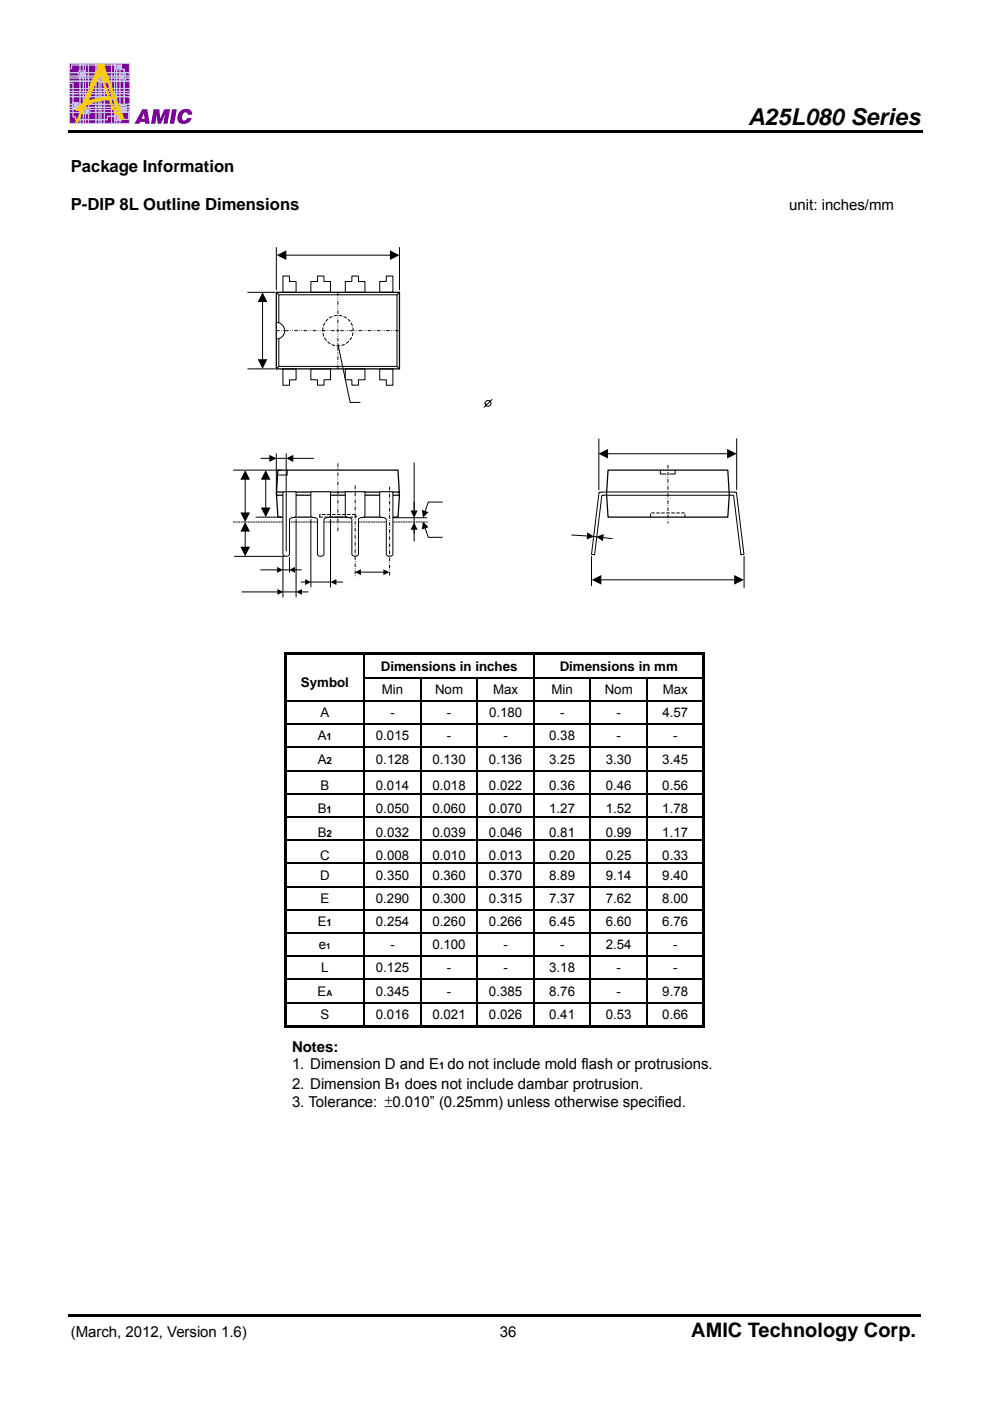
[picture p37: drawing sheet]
<svg xmlns="http://www.w3.org/2000/svg" width="210mm" height="297mm" viewBox="0 0 210 297" stroke-linecap="round" stroke-linejoin="round" font-family="sans-serif">
<defs><g id="words">
<text font-size="4.9" x="158.7" y="26.5">A25L080 Series</text>
<text font-size="4.2" x="146.6" y="283.4">AMIC Technology Corp.</text>
<g font-size="3.5">
<text x="15" y="36.4">Package Information</text>
<text x="15" y="44.6">P-DIP 8L Outline Dimensions</text>
</g>
<g font-size="3.2">
<text x="167.4" y="44.6">unit: inches/mm</text>
<text x="61.9" y="222.9">Notes:</text>
<text x="61.9" y="226.6">1. Dimension D and E do not include mold flash or protrusions.</text>
<text x="61.9" y="231">2. Dimension B does not include dambar protrusion.</text>
<text x="61.9" y="234.7">3. Tolerance: ±0.010” (0.25mm) unless otherwise specified.</text>
<text x="15" y="283.4">(March, 2012, Version 1.6)</text>
<text x="106" y="283.4">36</text>
</g>
<g font-size="2.8">
<text x="80.8" y="142.2">Dimensions in inches</text>
<text x="118.7" y="142.2">Dimensions in mm</text>
<text x="63.8" y="145.7">Symbol</text>
<text x="81" y="147.1">Min</text>
<text x="92.3" y="147.1">Nom</text>
<text x="104.6" y="147.1">Max</text>
<text x="117" y="147.1">Min</text>
<text x="128.3" y="147.1">Nom</text>
<text x="140.6" y="147.1">Max</text>
<text x="68" y="152.1">A</text>
<text x="82.8" y="152.1">-</text>
<text x="94.8" y="152.1">-</text>
<text x="103.7" y="152.1">0.180</text>
<text x="118.8" y="152.1">-</text>
<text x="130.8" y="152.1">-</text>
<text x="140.5" y="152.1">4.57</text>
<text x="67.4" y="157">A</text>
<text x="67.4" y="161.9">A</text>
<text x="79.7" y="157">0.015</text>
<text x="79.7" y="161.9">0.128</text>
<text x="91.7" y="161.9">0.130</text>
<text x="94.8" y="157">-</text>
<text x="103.7" y="161.9">0.136</text>
<text x="106.8" y="157">-</text>
<text x="116.5" y="161.9">3.25</text>
<text x="116.5" y="157">0.38</text>
<text x="128.5" y="161.9">3.30</text>
<text x="130.8" y="157">-</text>
<text x="140.5" y="161.9">3.45</text>
<text x="142.8" y="157">-</text>
<text x="68" y="167.5">B</text>
<text x="79.7" y="167.5">0.014</text>
<text x="91.7" y="167.5">0.018</text>
<text x="103.7" y="167.5">0.022</text>
<text x="116.5" y="167.5">0.36</text>
<text x="128.5" y="167.5">0.46</text>
<text x="140.5" y="167.5">0.56</text>
<text x="67.4" y="172.4">B</text>
<text x="79.7" y="172.4">0.050</text>
<text x="91.7" y="172.4">0.060</text>
<text x="103.7" y="172.4">0.070</text>
<text x="116.5" y="172.4">1.27</text>
<text x="128.5" y="172.4">1.52</text>
<text x="140.5" y="172.4">1.78</text>
<text x="67.4" y="177.4">B</text>
<text x="79.7" y="177.4">0.032</text>
<text x="91.7" y="177.4">0.039</text>
<text x="103.7" y="177.4">0.046</text>
<text x="116.5" y="177.4">0.81</text>
<text x="128.5" y="177.4">0.99</text>
<text x="140.5" y="177.4">1.17</text>
<text x="67.9" y="182.3">C</text>
<text x="79.7" y="182.3">0.008</text>
<text x="91.7" y="182.3">0.010</text>
<text x="103.7" y="182.3">0.013</text>
<text x="116.5" y="182.3">0.20</text>
<text x="128.5" y="182.3">0.25</text>
<text x="140.5" y="182.3">0.33</text>
<text x="67.9" y="186.5">D</text>
<text x="68" y="191.4">E</text>
<text x="79.7" y="191.4">0.290</text>
<text x="79.7" y="186.5">0.350</text>
<text x="91.7" y="191.4">0.300</text>
<text x="91.7" y="186.5">0.360</text>
<text x="103.7" y="191.4">0.315</text>
<text x="103.7" y="186.5">0.370</text>
<text x="116.5" y="186.5">8.89</text>
<text x="116.5" y="191.4">7.37</text>
<text x="128.5" y="186.5">9.14</text>
<text x="128.5" y="191.4">7.62</text>
<text x="140.5" y="186.5">9.40</text>
<text x="140.5" y="191.4">8.00</text>
<text x="67.4" y="196.3">E</text>
<text x="79.7" y="196.3">0.254</text>
<text x="91.7" y="196.3">0.260</text>
<text x="103.7" y="196.3">0.266</text>
<text x="116.5" y="196.3">6.45</text>
<text x="128.5" y="196.3">6.60</text>
<text x="140.5" y="196.3">6.76</text>
<text x="67.6" y="201.3">e</text>
<text x="82.8" y="201.3">-</text>
<text x="91.7" y="201.3">0.100</text>
<text x="106.8" y="201.3">-</text>
<text x="118.8" y="201.3">-</text>
<text x="128.5" y="201.3">2.54</text>
<text x="142.8" y="201.3">-</text>
<text x="68.1" y="206.2">L</text>
<text x="79.7" y="206.2">0.125</text>
<text x="94.8" y="206.2">-</text>
<text x="106.8" y="206.2">-</text>
<text x="116.5" y="206.2">3.18</text>
<text x="130.8" y="206.2">-</text>
<text x="142.8" y="206.2">-</text>
<text x="67.4" y="211.1">E</text>
<text x="79.7" y="211.1">0.345</text>
<text x="94.8" y="211.1">-</text>
<text x="103.7" y="211.1">0.385</text>
<text x="116.5" y="211.1">8.76</text>
<text x="130.8" y="211.1">-</text>
<text x="140.5" y="211.1">9.78</text>
<text x="68" y="216">S</text>
<text x="79.7" y="216">0.016</text>
<text x="91.7" y="216">0.021</text>
<text x="103.7" y="216">0.026</text>
<text x="116.5" y="216">0.41</text>
<text x="128.5" y="216">0.53</text>
<text x="140.5" y="216">0.66</text>
</g>
<g font-size="2.1">
<text x="69.3" y="157">1</text>
<text x="69.3" y="161.9">2</text>
<text x="69.3" y="172.4">1</text>
<text x="69.3" y="177.4">2</text>
<text x="69.3" y="196.3">1</text>
<text x="93.1" y="226.6">1</text>
<text x="83.8" y="231">1</text>
</g>
<g font-size="1.8">
<text x="69.2" y="201.3">1</text>
<text x="69.3" y="211.1">A</text>
</g>
</g></defs>
<path d="M14.5 27.5h181.2v.5h-181.2zM14.5 278.6h180.8v.5h-180.8z" fill="#000"/>
<path d="M14.7 14.5v3.1z" fill-rule="evenodd" fill="#7e009a"/>
<path d="M14.7 14.5v3.1z" fill="none" stroke="#ccf" stroke-width=".21"/>
<path d="M25.4 13.4h2v2.1h-1.1v-.8h-.9z" fill-rule="evenodd" fill="#7e009a"/>
<path d="M25.4 13.4h2v2.1h-1.1v-.8h-.9z" fill="none" stroke="#ccf" stroke-width=".21"/>
<path d="M25.4 13.8v.9h.9v.8h-.9z" fill-rule="evenodd" fill="#7e009a"/>
<path d="M25.4 13.8v.9h.9v.8h-.9z" fill="none" stroke="#ccf" stroke-width=".21"/>
<path d="M21 16.1h.5v.5h-.5z" fill="#7e009a"/>
<path d="M21 16.1h.5v.5h-.5z" fill="none" stroke="#ccf" stroke-width=".21"/>
<path d="M22.1 16.1h1.6v.5h-1.6z" fill="#7e009a"/>
<path d="M22.1 16.1h1.6v.5h-1.6z" fill="none" stroke="#ccf" stroke-width=".21"/>
<path d="M24.3 13.4h.5v.4h-.5z" fill="#7e009a"/>
<path d="M24.3 13.4h.5v.4h-.5z" fill="none" stroke="#ccf" stroke-width=".21"/>
<path d="M24.3 13.8h.5v1.7h-.5z" fill="#7e009a"/>
<path d="M24.3 13.8h.5v1.7h-.5z" fill="none" stroke="#ccf" stroke-width=".21"/>
<path d="M21 20.5h.5v1.6h-.5z" fill="#7e009a"/>
<path d="M21 20.5h.5v1.6h-.5z" fill="none" stroke="#ccf" stroke-width=".21"/>
<path d="M17.7 16.1h.4v.5h-.4z" fill="#7e009a"/>
<path d="M17.7 16.1h.4v.5h-.4z" fill="none" stroke="#ccf" stroke-width=".21"/>
<path d="M18.8 16.1h1.6v.5h-1.6z" fill="#7e009a"/>
<path d="M18.8 16.1h1.6v.5h-1.6z" fill="none" stroke="#ccf" stroke-width=".21"/>
<path d="M18.8 20.5h1.6v1.6h-1.6z" fill="#7e009a"/>
<path d="M18.8 20.5h1.6v1.6h-1.6z" fill="none" stroke="#ccf" stroke-width=".21"/>
<path d="M17.7 13.4h.4v.4h-.4z" fill="#7e009a"/>
<path d="M17.7 13.4h.4v.4h-.4z" fill="none" stroke="#ccf" stroke-width=".21"/>
<path d="M17.7 13.8h.4v1.7h-.4z" fill="#7e009a"/>
<path d="M17.7 13.8h.4v1.7h-.4z" fill="none" stroke="#ccf" stroke-width=".21"/>
<path d="M21 19.4h.5v.5h-.5z" fill="#7e009a"/>
<path d="M21 19.4h.5v.5h-.5z" fill="none" stroke="#ccf" stroke-width=".21"/>
<path d="M14.7 13.4h2.3v.4h-1.8v.7h-.5z" fill-rule="evenodd" fill="#7e009a"/>
<path d="M14.7 13.4h2.3v.4h-1.8v.7h-.5z" fill="none" stroke="#ccf" stroke-width=".21"/>
<path d="M15.2 13.8h1.8v1.7h-2.3v-1h.5z" fill-rule="evenodd" fill="#7e009a"/>
<path d="M15.2 13.8h1.8v1.7h-2.3v-1h.5z" fill="none" stroke="#ccf" stroke-width=".21"/>
<path d="M22.1 19.4h1.6v.5h-1.6z" fill="#7e009a"/>
<path d="M22.1 19.4h1.6v.5h-1.6z" fill="none" stroke="#ccf" stroke-width=".21"/>
<path d="M18.8 13.4h1.6v.4h-1.6z" fill="#7e009a"/>
<path d="M18.8 13.4h1.6v.4h-1.6z" fill="none" stroke="#ccf" stroke-width=".21"/>
<path d="M18.8 13.8h1.6v1.7h-1.6z" fill="#7e009a"/>
<path d="M18.8 13.8h1.6v1.7h-1.6z" fill="none" stroke="#ccf" stroke-width=".21"/>
<path d="M22.1 13.4h1.6v.4h-1.6z" fill="#7e009a"/>
<path d="M22.1 13.4h1.6v.4h-1.6z" fill="none" stroke="#ccf" stroke-width=".21"/>
<path d="M22.1 13.8h1.6v1.7h-1.6z" fill="#7e009a"/>
<path d="M22.1 13.8h1.6v1.7h-1.6z" fill="none" stroke="#ccf" stroke-width=".21"/>
<path d="M22.1 20.5h1.6v1.6h-1.6z" fill="#7e009a"/>
<path d="M22.1 20.5h1.6v1.6h-1.6z" fill="none" stroke="#ccf" stroke-width=".21"/>
<path d="M21 13.4h.5v.4h-.5z" fill="#7e009a"/>
<path d="M21 13.4h.5v.4h-.5z" fill="none" stroke="#ccf" stroke-width=".21"/>
<path d="M21 13.8h.5v1.7h-.5z" fill="#7e009a"/>
<path d="M21 13.8h.5v1.7h-.5z" fill="none" stroke="#ccf" stroke-width=".21"/>
<path d="M18.8 17.2h1.6v1.6h-1.6z" fill="#7e009a"/>
<path d="M18.8 17.2h1.6v1.6h-1.6z" fill="none" stroke="#ccf" stroke-width=".21"/>
<path d="M24.3 19.4h.5v.5h-.5z" fill="#7e009a"/>
<path d="M24.3 19.4h.5v.5h-.5z" fill="none" stroke="#ccf" stroke-width=".21"/>
<path d="M21 17.2h.5v1.6h-.5z" fill="#7e009a"/>
<path d="M21 17.2h.5v1.6h-.5z" fill="none" stroke="#ccf" stroke-width=".21"/>
<path d="M24.3 20.5h.5v1.6h-.5z" fill="#7e009a"/>
<path d="M24.3 20.5h.5v1.6h-.5z" fill="none" stroke="#ccf" stroke-width=".21"/>
<path d="M24.3 17.2h.5v1.6h-.5z" fill="#7e009a"/>
<path d="M24.3 17.2h.5v1.6h-.5z" fill="none" stroke="#ccf" stroke-width=".21"/>
<path d="M24.3 22.7h.5v.5h-.5z" fill="#7e009a"/>
<path d="M24.3 22.7h.5v.5h-.5z" fill="none" stroke="#ccf" stroke-width=".21"/>
<path d="M24.3 16.1h.5v.5h-.5z" fill="#7e009a"/>
<path d="M24.3 16.1h.5v.5h-.5z" fill="none" stroke="#ccf" stroke-width=".21"/>
<path d="M14.7 16.1h2.3v.5h-2.3z" fill="#7e009a"/>
<path d="M14.7 16.1h2.3v.5h-2.3z" fill="none" stroke="#ccf" stroke-width=".21"/>
<path d="M21 22.7h.5v.5h-.5z" fill="#7e009a"/>
<path d="M21 22.7h.5v.5h-.5z" fill="none" stroke="#ccf" stroke-width=".21"/>
<path d="M17.7 20.5h.4v1.6h-.4z" fill="#7e009a"/>
<path d="M17.7 20.5h.4v1.6h-.4z" fill="none" stroke="#ccf" stroke-width=".21"/>
<path d="M17.7 19.4h.4v.5h-.4z" fill="#7e009a"/>
<path d="M17.7 19.4h.4v.5h-.4z" fill="none" stroke="#ccf" stroke-width=".21"/>
<path d="M22.1 22.7h1.6v.5h-1.6z" fill="#7e009a"/>
<path d="M22.1 22.7h1.6v.5h-1.6z" fill="none" stroke="#ccf" stroke-width=".21"/>
<path d="M17.7 22.7h.4v.5h-.4z" fill="#7e009a"/>
<path d="M17.7 22.7h.4v.5h-.4z" fill="none" stroke="#ccf" stroke-width=".21"/>
<path d="M18.8 22.7h1.6v.5h-1.6z" fill="#7e009a"/>
<path d="M18.8 22.7h1.6v.5h-1.6z" fill="none" stroke="#ccf" stroke-width=".21"/>
<path d="M18.8 19.4h1.6v.5h-1.6z" fill="#7e009a"/>
<path d="M18.8 19.4h1.6v.5h-1.6z" fill="none" stroke="#ccf" stroke-width=".21"/>
<path d="M17.7 17.2h.4v1.6h-.4z" fill="#7e009a"/>
<path d="M17.7 17.2h.4v1.6h-.4z" fill="none" stroke="#ccf" stroke-width=".21"/>
<path d="M14.7 20.5h.8v1.6h-.8z" fill="#7e009a"/>
<path d="M14.7 20.5h.8v1.6h-.8z" fill="none" stroke="#ccf" stroke-width=".21"/>
<path d="M15.5 20.5h1.5v1.6h-1.5z" fill="#7e009a"/>
<path d="M15.5 20.5h1.5v1.6h-1.5z" fill="none" stroke="#ccf" stroke-width=".21"/>
<path d="M26.3 17.2h1.1v1.6h-1.1z" fill="#7e009a"/>
<path d="M26.3 17.2h1.1v1.6h-1.1z" fill="none" stroke="#ccf" stroke-width=".21"/>
<path d="M25.4 17.2h.9v1.6h-.9z" fill="#7e009a"/>
<path d="M25.4 17.2h.9v1.6h-.9z" fill="none" stroke="#ccf" stroke-width=".21"/>
<path d="M14.7 23.8h.8v1h.5v.6h1v.8h-2.3z" fill-rule="evenodd" fill="#7e009a"/>
<path d="M14.7 23.8h.8v1h.5v.6h1v.8h-2.3z" fill="none" stroke="#ccf" stroke-width=".21"/>
<path d="M15.5 23.8h1.5v1.6h-1v-.6h-.5z" fill-rule="evenodd" fill="#7e009a"/>
<path d="M15.5 23.8h1.5v1.6h-1v-.6h-.5z" fill="none" stroke="#ccf" stroke-width=".21"/>
<path d="M14.7 22.7h.8v.5h-.8z" fill="#7e009a"/>
<path d="M14.7 22.7h.8v.5h-.8z" fill="none" stroke="#ccf" stroke-width=".21"/>
<path d="M15.5 22.7h1.5v.5h-1.5z" fill="#7e009a"/>
<path d="M15.5 22.7h1.5v.5h-1.5z" fill="none" stroke="#ccf" stroke-width=".21"/>
<path d="M22.1 17.2h1.6v1.6h-1.6z" fill="#7e009a"/>
<path d="M22.1 17.2h1.6v1.6h-1.6z" fill="none" stroke="#ccf" stroke-width=".21"/>
<path d="M17.7 25.4h.4v.8h-.4z" fill="#7e009a"/>
<path d="M17.7 25.4h.4v.8h-.4z" fill="none" stroke="#ccf" stroke-width=".21"/>
<path d="M17.7 23.8h.4v1.6h-.4z" fill="#7e009a"/>
<path d="M17.7 23.8h.4v1.6h-.4z" fill="none" stroke="#ccf" stroke-width=".21"/>
<path d="M22.8 24.6h.9v1.6h-1.6v-.8h.7z" fill-rule="evenodd" fill="#7e009a"/>
<path d="M22.8 24.6h.9v1.6h-1.6v-.8h.7z" fill="none" stroke="#ccf" stroke-width=".21"/>
<path d="M22.1 23.8h1.6v.8h-.9v.8h-.7z" fill-rule="evenodd" fill="#7e009a"/>
<path d="M22.1 23.8h1.6v.8h-.9v.8h-.7z" fill="none" stroke="#ccf" stroke-width=".21"/>
<path d="M25.4 25.3h1.9v-1.5h.1v2.4h-2z" fill-rule="evenodd" fill="#7e009a"/>
<path d="M25.4 25.3h1.9v-1.5h.1v2.4h-2z" fill="none" stroke="#ccf" stroke-width=".21"/>
<path d="M25.4 23.8h1.9v1.5h-1.9z" fill="#7e009a"/>
<path d="M25.4 23.8h1.9v1.5h-1.9z" fill="none" stroke="#ccf" stroke-width=".21"/>
<path d="M24.3 25.3h.5v.9h-.5z" fill="#7e009a"/>
<path d="M24.3 25.3h.5v.9h-.5z" fill="none" stroke="#ccf" stroke-width=".21"/>
<path d="M24.3 23.8h.5v1.5h-.5z" fill="#7e009a"/>
<path d="M24.3 23.8h.5v1.5h-.5z" fill="none" stroke="#ccf" stroke-width=".21"/>
<path d="M26.3 22.7h1.1v.5h-1.1z" fill="#7e009a"/>
<path d="M26.3 22.7h1.1v.5h-1.1z" fill="none" stroke="#ccf" stroke-width=".21"/>
<path d="M25.4 22.7h.9v.5h-.9z" fill="#7e009a"/>
<path d="M25.4 22.7h.9v.5h-.9z" fill="none" stroke="#ccf" stroke-width=".21"/>
<path d="M18.8 25.4h1.6v.8h-1.6z" fill="#7e009a"/>
<path d="M18.8 25.4h1.6v.8h-1.6z" fill="none" stroke="#ccf" stroke-width=".21"/>
<path d="M18.8 23.8h1.6v1.6h-1.6z" fill="#7e009a"/>
<path d="M18.8 23.8h1.6v1.6h-1.6z" fill="none" stroke="#ccf" stroke-width=".21"/>
<path d="M26.3 20.5h1.1v1.6h-1.1z" fill="#7e009a"/>
<path d="M26.3 20.5h1.1v1.6h-1.1z" fill="none" stroke="#ccf" stroke-width=".21"/>
<path d="M25.4 20.5h.9v1.6h-.9z" fill="#7e009a"/>
<path d="M25.4 20.5h.9v1.6h-.9z" fill="none" stroke="#ccf" stroke-width=".21"/>
<path d="M14.7 17.6h.8v1.2h-.8z" fill="#7e009a"/>
<path d="M14.7 17.6h.8v1.2h-.8z" fill="none" stroke="#ccf" stroke-width=".21"/>
<path d="M14.7 17.2h2.3v1.6h-1.5v-1.2h-.8z" fill-rule="evenodd" fill="#7e009a"/>
<path d="M14.7 17.2h2.3v1.6h-1.5v-1.2h-.8z" fill="none" stroke="#ccf" stroke-width=".21"/>
<path d="M21 25.4h.5v.8h-.5z" fill="#7e009a"/>
<path d="M21 25.4h.5v.8h-.5z" fill="none" stroke="#ccf" stroke-width=".21"/>
<path d="M21 23.8h.5v1.6h-.5z" fill="#7e009a"/>
<path d="M21 23.8h.5v1.6h-.5z" fill="none" stroke="#ccf" stroke-width=".21"/>
<path d="M26.3 19.4h1.1v.5h-1.1z" fill="#7e009a"/>
<path d="M26.3 19.4h1.1v.5h-1.1z" fill="none" stroke="#ccf" stroke-width=".21"/>
<path d="M25.4 19.4h.9v.5h-.9z" fill="#7e009a"/>
<path d="M25.4 19.4h.9v.5h-.9z" fill="none" stroke="#ccf" stroke-width=".21"/>
<path d="M26.3 16.1h1.1v.5h-1.1z" fill="#7e009a"/>
<path d="M26.3 16.1h1.1v.5h-1.1z" fill="none" stroke="#ccf" stroke-width=".21"/>
<path d="M25.4 16.1h.9v.5h-.9z" fill="#7e009a"/>
<path d="M25.4 16.1h.9v.5h-.9z" fill="none" stroke="#ccf" stroke-width=".21"/>
<path d="M14.7 19.4h.8v.5h-.8z" fill="#7e009a"/>
<path d="M14.7 19.4h.8v.5h-.8z" fill="none" stroke="#ccf" stroke-width=".21"/>
<path d="M15.5 19.4h1.5v.5h-1.5z" fill="#7e009a"/>
<path d="M15.5 19.4h1.5v.5h-1.5z" fill="none" stroke="#ccf" stroke-width=".21"/>
<path d="M18.8 15.5h1.6v.6h-1.6z" fill="#7e009a"/>
<path d="M18.8 15.5h1.6v.6h-1.6z" fill="none" stroke="#ccf" stroke-width=".21"/>
<path d="M21 15.5h.5v.6h-.5z" fill="#7e009a"/>
<path d="M21 15.5h.5v.6h-.5z" fill="none" stroke="#ccf" stroke-width=".21"/>
<path d="M22.1 15.5h1.6v.6h-1.6z" fill="#7e009a"/>
<path d="M22.1 15.5h1.6v.6h-1.6z" fill="none" stroke="#ccf" stroke-width=".21"/>
<path d="M14.7 15.5h2.3v.6h-2.3z" fill="#7e009a"/>
<path d="M14.7 15.5h2.3v.6h-2.3z" fill="none" stroke="#ccf" stroke-width=".21"/>
<path d="M17.7 15.5h.4v.6h-.4z" fill="#7e009a"/>
<path d="M17.7 15.5h.4v.6h-.4z" fill="none" stroke="#ccf" stroke-width=".21"/>
<path d="M24.3 15.5h.5v.6h-.5z" fill="#7e009a"/>
<path d="M24.3 15.5h.5v.6h-.5z" fill="none" stroke="#ccf" stroke-width=".21"/>
<path d="M26.3 15.5h1.1v.6h-1.1z" fill="#7e009a"/>
<path d="M26.3 15.5h1.1v.6h-1.1z" fill="none" stroke="#ccf" stroke-width=".21"/>
<path d="M25.4 15.5h.9v.6h-.9z" fill="#7e009a"/>
<path d="M25.4 15.5h.9v.6h-.9z" fill="none" stroke="#ccf" stroke-width=".21"/>
<path d="M24.3 16.6h.5v.6h-.5z" fill="#7e009a"/>
<path d="M24.3 16.6h.5v.6h-.5z" fill="none" stroke="#ccf" stroke-width=".21"/>
<path d="M21 16.6h.5v.6h-.5z" fill="#7e009a"/>
<path d="M21 16.6h.5v.6h-.5z" fill="none" stroke="#ccf" stroke-width=".21"/>
<path d="M18.8 16.6h1.6v.6h-1.6z" fill="#7e009a"/>
<path d="M18.8 16.6h1.6v.6h-1.6z" fill="none" stroke="#ccf" stroke-width=".21"/>
<path d="M22.1 16.6h1.6v.6h-1.6z" fill="#7e009a"/>
<path d="M22.1 16.6h1.6v.6h-1.6z" fill="none" stroke="#ccf" stroke-width=".21"/>
<path d="M14.7 16.6h2.3v.6h-2.3z" fill="#7e009a"/>
<path d="M14.7 16.6h2.3v.6h-2.3z" fill="none" stroke="#ccf" stroke-width=".21"/>
<path d="M17.7 16.6h.4v.6h-.4z" fill="#7e009a"/>
<path d="M17.7 16.6h.4v.6h-.4z" fill="none" stroke="#ccf" stroke-width=".21"/>
<path d="M26.3 16.6h1.1v.6h-1.1z" fill="#7e009a"/>
<path d="M26.3 16.6h1.1v.6h-1.1z" fill="none" stroke="#ccf" stroke-width=".21"/>
<path d="M25.4 16.6h.9v.6h-.9z" fill="#7e009a"/>
<path d="M25.4 16.6h.9v.6h-.9z" fill="none" stroke="#ccf" stroke-width=".21"/>
<path d="M18.8 18.8h1.6v.6h-1.6z" fill="#7e009a"/>
<path d="M18.8 18.8h1.6v.6h-1.6z" fill="none" stroke="#ccf" stroke-width=".21"/>
<path d="M14.7 18.8h.8v.6h-.8z" fill="#7e009a"/>
<path d="M14.7 18.8h.8v.6h-.8z" fill="none" stroke="#ccf" stroke-width=".21"/>
<path d="M15.5 18.8h1.5v.6h-1.5z" fill="#7e009a"/>
<path d="M15.5 18.8h1.5v.6h-1.5z" fill="none" stroke="#ccf" stroke-width=".21"/>
<path d="M26.3 18.8h1.1v.6h-1.1z" fill="#7e009a"/>
<path d="M26.3 18.8h1.1v.6h-1.1z" fill="none" stroke="#ccf" stroke-width=".21"/>
<path d="M25.4 18.8h.9v.6h-.9z" fill="#7e009a"/>
<path d="M25.4 18.8h.9v.6h-.9z" fill="none" stroke="#ccf" stroke-width=".21"/>
<path d="M22.1 18.8h1.6v.6h-1.6z" fill="#7e009a"/>
<path d="M22.1 18.8h1.6v.6h-1.6z" fill="none" stroke="#ccf" stroke-width=".21"/>
<path d="M17.7 18.8h.4v.6h-.4z" fill="#7e009a"/>
<path d="M17.7 18.8h.4v.6h-.4z" fill="none" stroke="#ccf" stroke-width=".21"/>
<path d="M24.3 18.8h.5v.6h-.5z" fill="#7e009a"/>
<path d="M24.3 18.8h.5v.6h-.5z" fill="none" stroke="#ccf" stroke-width=".21"/>
<path d="M21 18.8h.5v.6h-.5z" fill="#7e009a"/>
<path d="M21 18.8h.5v.6h-.5z" fill="none" stroke="#ccf" stroke-width=".21"/>
<path d="M26.3 19.9h1.1v.6h-1.1z" fill="#7e009a"/>
<path d="M26.3 19.9h1.1v.6h-1.1z" fill="none" stroke="#ccf" stroke-width=".21"/>
<path d="M25.4 19.9h.9v.6h-.9z" fill="#7e009a"/>
<path d="M25.4 19.9h.9v.6h-.9z" fill="none" stroke="#ccf" stroke-width=".21"/>
<path d="M17.7 19.9h.4v.6h-.4z" fill="#7e009a"/>
<path d="M17.7 19.9h.4v.6h-.4z" fill="none" stroke="#ccf" stroke-width=".21"/>
<path d="M14.7 19.9h.8v.6h-.8z" fill="#7e009a"/>
<path d="M14.7 19.9h.8v.6h-.8z" fill="none" stroke="#ccf" stroke-width=".21"/>
<path d="M15.5 19.9h1.5v.6h-1.5z" fill="#7e009a"/>
<path d="M15.5 19.9h1.5v.6h-1.5z" fill="none" stroke="#ccf" stroke-width=".21"/>
<path d="M21 19.9h.5v.6h-.5z" fill="#7e009a"/>
<path d="M21 19.9h.5v.6h-.5z" fill="none" stroke="#ccf" stroke-width=".21"/>
<path d="M18.8 19.9h1.6v.6h-1.6z" fill="#7e009a"/>
<path d="M18.8 19.9h1.6v.6h-1.6z" fill="none" stroke="#ccf" stroke-width=".21"/>
<path d="M24.3 19.9h.5v.6h-.5z" fill="#7e009a"/>
<path d="M24.3 19.9h.5v.6h-.5z" fill="none" stroke="#ccf" stroke-width=".21"/>
<path d="M22.1 19.9h1.6v.6h-1.6z" fill="#7e009a"/>
<path d="M22.1 19.9h1.6v.6h-1.6z" fill="none" stroke="#ccf" stroke-width=".21"/>
<path d="M24.3 22.1h.5v.6h-.5z" fill="#7e009a"/>
<path d="M24.3 22.1h.5v.6h-.5z" fill="none" stroke="#ccf" stroke-width=".21"/>
<path d="M21 22.1h.5v.6h-.5z" fill="#7e009a"/>
<path d="M21 22.1h.5v.6h-.5z" fill="none" stroke="#ccf" stroke-width=".21"/>
<path d="M17.7 22.1h.4v.6h-.4z" fill="#7e009a"/>
<path d="M17.7 22.1h.4v.6h-.4z" fill="none" stroke="#ccf" stroke-width=".21"/>
<path d="M22.1 22.1h1.6v.6h-1.6z" fill="#7e009a"/>
<path d="M22.1 22.1h1.6v.6h-1.6z" fill="none" stroke="#ccf" stroke-width=".21"/>
<path d="M18.8 22.1h1.6v.6h-1.6z" fill="#7e009a"/>
<path d="M18.8 22.1h1.6v.6h-1.6z" fill="none" stroke="#ccf" stroke-width=".21"/>
<path d="M14.7 22.1h.8v.6h-.8z" fill="#7e009a"/>
<path d="M14.7 22.1h.8v.6h-.8z" fill="none" stroke="#ccf" stroke-width=".21"/>
<path d="M15.5 22.1h1.5v.6h-1.5z" fill="#7e009a"/>
<path d="M15.5 22.1h1.5v.6h-1.5z" fill="none" stroke="#ccf" stroke-width=".21"/>
<path d="M26.3 22.1h1.1v.6h-1.1z" fill="#7e009a"/>
<path d="M26.3 22.1h1.1v.6h-1.1z" fill="none" stroke="#ccf" stroke-width=".21"/>
<path d="M25.4 22.1h.9v.6h-.9z" fill="#7e009a"/>
<path d="M25.4 22.1h.9v.6h-.9z" fill="none" stroke="#ccf" stroke-width=".21"/>
<path d="M24.3 23.2h.5v.6h-.5z" fill="#7e009a"/>
<path d="M24.3 23.2h.5v.6h-.5z" fill="none" stroke="#ccf" stroke-width=".21"/>
<path d="M17.7 23.2h.4v.6h-.4z" fill="#7e009a"/>
<path d="M17.7 23.2h.4v.6h-.4z" fill="none" stroke="#ccf" stroke-width=".21"/>
<path d="M21 23.2h.5v.6h-.5z" fill="#7e009a"/>
<path d="M21 23.2h.5v.6h-.5z" fill="none" stroke="#ccf" stroke-width=".21"/>
<path d="M22.1 23.2h1.6v.6h-1.6z" fill="#7e009a"/>
<path d="M22.1 23.2h1.6v.6h-1.6z" fill="none" stroke="#ccf" stroke-width=".21"/>
<path d="M26.3 23.2h1.1v.6h-1.1z" fill-rule="evenodd" fill="#7e009a"/>
<path d="M26.3 23.2h1.1v.6h-1.1z" fill="none" stroke="#ccf" stroke-width=".21"/>
<path d="M25.4 23.2h.9v.6h1h-1.9z" fill-rule="evenodd" fill="#7e009a"/>
<path d="M25.4 23.2h.9v.6h1h-1.9z" fill="none" stroke="#ccf" stroke-width=".21"/>
<path d="M14.7 23.2h.8v.6h-.8z" fill="#7e009a"/>
<path d="M14.7 23.2h.8v.6h-.8z" fill="none" stroke="#ccf" stroke-width=".21"/>
<path d="M15.5 23.2h1.5v.6h-1.5z" fill="#7e009a"/>
<path d="M15.5 23.2h1.5v.6h-1.5z" fill="none" stroke="#ccf" stroke-width=".21"/>
<path d="M18.8 23.2h1.6v.6h-1.6z" fill="#7e009a"/>
<path d="M18.8 23.2h1.6v.6h-1.6z" fill="none" stroke="#ccf" stroke-width=".21"/>
<path d="M17 13.4h.7v.4h-.7z" fill="#7e009a"/>
<path d="M17 13.4h.7v.4h-.7z" fill="none" stroke="#ccf" stroke-width=".21"/>
<path d="M17 13.8h.7v1.7h-.7z" fill="#7e009a"/>
<path d="M17 13.8h.7v1.7h-.7z" fill="none" stroke="#ccf" stroke-width=".21"/>
<path d="M17 25.4h.7v.8h-.7z" fill="#7e009a"/>
<path d="M17 25.4h.7v.8h-.7z" fill="none" stroke="#ccf" stroke-width=".21"/>
<path d="M17 23.8h.7v1.6h-.7z" fill="#7e009a"/>
<path d="M17 23.8h.7v1.6h-.7z" fill="none" stroke="#ccf" stroke-width=".21"/>
<path d="M17 20.5h.7v1.6h-.7z" fill="#7e009a"/>
<path d="M17 20.5h.7v1.6h-.7z" fill="none" stroke="#ccf" stroke-width=".21"/>
<path d="M17 22.7h.7v.5h-.7z" fill="#7e009a"/>
<path d="M17 22.7h.7v.5h-.7z" fill="none" stroke="#ccf" stroke-width=".21"/>
<path d="M17 17.2h.7v1.6h-.7z" fill="#7e009a"/>
<path d="M17 17.2h.7v1.6h-.7z" fill="none" stroke="#ccf" stroke-width=".21"/>
<path d="M17 16.1h.7v.5h-.7z" fill="#7e009a"/>
<path d="M17 16.1h.7v.5h-.7z" fill="none" stroke="#ccf" stroke-width=".21"/>
<path d="M17 19.4h.7v.5h-.7z" fill="#7e009a"/>
<path d="M17 19.4h.7v.5h-.7z" fill="none" stroke="#ccf" stroke-width=".21"/>
<path d="M17 15.5h.7v.6h-.7z" fill="#7e009a"/>
<path d="M17 15.5h.7v.6h-.7z" fill="none" stroke="#ccf" stroke-width=".21"/>
<path d="M17 16.6h.7v.6h-.7z" fill="#7e009a"/>
<path d="M17 16.6h.7v.6h-.7z" fill="none" stroke="#ccf" stroke-width=".21"/>
<path d="M17 18.8h.7v.6h-.7z" fill="#7e009a"/>
<path d="M17 18.8h.7v.6h-.7z" fill="none" stroke="#ccf" stroke-width=".21"/>
<path d="M17 19.9h.7v.6h-.7z" fill="#7e009a"/>
<path d="M17 19.9h.7v.6h-.7z" fill="none" stroke="#ccf" stroke-width=".21"/>
<path d="M17 22.1h.7v.6h-.7z" fill="#7e009a"/>
<path d="M17 22.1h.7v.6h-.7z" fill="none" stroke="#ccf" stroke-width=".21"/>
<path d="M17 23.2h.7v.6h-.7z" fill="#7e009a"/>
<path d="M17 23.2h.7v.6h-.7z" fill="none" stroke="#ccf" stroke-width=".21"/>
<path d="M18.1 25.4h.7v.8h-.7z" fill="#7e009a"/>
<path d="M18.1 25.4h.7v.8h-.7z" fill="none" stroke="#ccf" stroke-width=".21"/>
<path d="M18.1 23.8h.7v1.6h-.7z" fill="#7e009a"/>
<path d="M18.1 23.8h.7v1.6h-.7z" fill="none" stroke="#ccf" stroke-width=".21"/>
<path d="M18.1 20.5h.7v1.6h-.7z" fill="#7e009a"/>
<path d="M18.1 20.5h.7v1.6h-.7z" fill="none" stroke="#ccf" stroke-width=".21"/>
<path d="M18.1 17.2h.7v1.6h-.7z" fill="#7e009a"/>
<path d="M18.1 17.2h.7v1.6h-.7z" fill="none" stroke="#ccf" stroke-width=".21"/>
<path d="M18.1 19.4h.7v.5h-.7z" fill="#7e009a"/>
<path d="M18.1 19.4h.7v.5h-.7z" fill="none" stroke="#ccf" stroke-width=".21"/>
<path d="M18.1 16.1h.7v.5h-.7z" fill="#7e009a"/>
<path d="M18.1 16.1h.7v.5h-.7z" fill="none" stroke="#ccf" stroke-width=".21"/>
<path d="M18.1 13.4h.7v.4h-.7z" fill="#7e009a"/>
<path d="M18.1 13.4h.7v.4h-.7z" fill="none" stroke="#ccf" stroke-width=".21"/>
<path d="M18.1 13.8h.7v1.7h-.7z" fill="#7e009a"/>
<path d="M18.1 13.8h.7v1.7h-.7z" fill="none" stroke="#ccf" stroke-width=".21"/>
<path d="M18.1 22.7h.7v.5h-.7z" fill="#7e009a"/>
<path d="M18.1 22.7h.7v.5h-.7z" fill="none" stroke="#ccf" stroke-width=".21"/>
<path d="M18.1 15.5h.7v.6h-.7z" fill="#7e009a"/>
<path d="M18.1 15.5h.7v.6h-.7z" fill="none" stroke="#ccf" stroke-width=".21"/>
<path d="M18.1 16.6h.7v.6h-.7z" fill="#7e009a"/>
<path d="M18.1 16.6h.7v.6h-.7z" fill="none" stroke="#ccf" stroke-width=".21"/>
<path d="M18.1 18.8h.7v.6h-.7z" fill="#7e009a"/>
<path d="M18.1 18.8h.7v.6h-.7z" fill="none" stroke="#ccf" stroke-width=".21"/>
<path d="M18.1 19.9h.7v.6h-.7z" fill="#7e009a"/>
<path d="M18.1 19.9h.7v.6h-.7z" fill="none" stroke="#ccf" stroke-width=".21"/>
<path d="M18.1 22.1h.7v.6h-.7z" fill="#7e009a"/>
<path d="M18.1 22.1h.7v.6h-.7z" fill="none" stroke="#ccf" stroke-width=".21"/>
<path d="M18.1 23.2h.7v.6h-.7z" fill="#7e009a"/>
<path d="M18.1 23.2h.7v.6h-.7z" fill="none" stroke="#ccf" stroke-width=".21"/>
<path d="M20.4 20.5h.6v1.6h-.6z" fill="#7e009a"/>
<path d="M20.4 20.5h.6v1.6h-.6z" fill="none" stroke="#ccf" stroke-width=".21"/>
<path d="M20.4 19.4h.6v.5h-.6z" fill="#7e009a"/>
<path d="M20.4 19.4h.6v.5h-.6z" fill="none" stroke="#ccf" stroke-width=".21"/>
<path d="M20.4 17.2h.6v1.6h-.6z" fill="#7e009a"/>
<path d="M20.4 17.2h.6v1.6h-.6z" fill="none" stroke="#ccf" stroke-width=".21"/>
<path d="M20.4 13.4h.6v.4h-.6z" fill="#7e009a"/>
<path d="M20.4 13.4h.6v.4h-.6z" fill="none" stroke="#ccf" stroke-width=".21"/>
<path d="M20.4 13.8h.6v1.7h-.6z" fill="#7e009a"/>
<path d="M20.4 13.8h.6v1.7h-.6z" fill="none" stroke="#ccf" stroke-width=".21"/>
<path d="M20.4 22.7h.6v.5h-.6z" fill="#7e009a"/>
<path d="M20.4 22.7h.6v.5h-.6z" fill="none" stroke="#ccf" stroke-width=".21"/>
<path d="M20.4 25.4h.6v.8h-.6z" fill="#7e009a"/>
<path d="M20.4 25.4h.6v.8h-.6z" fill="none" stroke="#ccf" stroke-width=".21"/>
<path d="M20.4 23.8h.6v1.6h-.6z" fill="#7e009a"/>
<path d="M20.4 23.8h.6v1.6h-.6z" fill="none" stroke="#ccf" stroke-width=".21"/>
<path d="M20.4 16.1h.6v.5h-.6z" fill="#7e009a"/>
<path d="M20.4 16.1h.6v.5h-.6z" fill="none" stroke="#ccf" stroke-width=".21"/>
<path d="M20.4 15.5h.6v.6h-.6z" fill="#7e009a"/>
<path d="M20.4 15.5h.6v.6h-.6z" fill="none" stroke="#ccf" stroke-width=".21"/>
<path d="M20.4 16.6h.6v.6h-.6z" fill="#7e009a"/>
<path d="M20.4 16.6h.6v.6h-.6z" fill="none" stroke="#ccf" stroke-width=".21"/>
<path d="M20.4 18.8h.6v.6h-.6z" fill="#7e009a"/>
<path d="M20.4 18.8h.6v.6h-.6z" fill="none" stroke="#ccf" stroke-width=".21"/>
<path d="M20.4 19.9h.6v.6h-.6z" fill="#7e009a"/>
<path d="M20.4 19.9h.6v.6h-.6z" fill="none" stroke="#ccf" stroke-width=".21"/>
<path d="M20.4 22.1h.6v.6h-.6z" fill="#7e009a"/>
<path d="M20.4 22.1h.6v.6h-.6z" fill="none" stroke="#ccf" stroke-width=".21"/>
<path d="M20.4 23.2h.6v.6h-.6z" fill="#7e009a"/>
<path d="M20.4 23.2h.6v.6h-.6z" fill="none" stroke="#ccf" stroke-width=".21"/>
<path d="M21.5 22.7h.6v.5h-.6z" fill="#7e009a"/>
<path d="M21.5 22.7h.6v.5h-.6z" fill="none" stroke="#ccf" stroke-width=".21"/>
<path d="M21.5 25.4h.6v.8h-.6z" fill="#7e009a"/>
<path d="M21.5 25.4h.6v.8h-.6z" fill="none" stroke="#ccf" stroke-width=".21"/>
<path d="M21.5 23.8h.6v1.6h-.6z" fill="#7e009a"/>
<path d="M21.5 23.8h.6v1.6h-.6z" fill="none" stroke="#ccf" stroke-width=".21"/>
<path d="M21.5 17.2h.6v1.6h-.6z" fill="#7e009a"/>
<path d="M21.5 17.2h.6v1.6h-.6z" fill="none" stroke="#ccf" stroke-width=".21"/>
<path d="M21.5 16.1h.6v.5h-.6z" fill="#7e009a"/>
<path d="M21.5 16.1h.6v.5h-.6z" fill="none" stroke="#ccf" stroke-width=".21"/>
<path d="M21.5 20.5h.6v1.6h-.6z" fill="#7e009a"/>
<path d="M21.5 20.5h.6v1.6h-.6z" fill="none" stroke="#ccf" stroke-width=".21"/>
<path d="M21.5 13.4h.6v.4h-.6z" fill="#7e009a"/>
<path d="M21.5 13.4h.6v.4h-.6z" fill="none" stroke="#ccf" stroke-width=".21"/>
<path d="M21.5 13.8h.6v1.7h-.6z" fill="#7e009a"/>
<path d="M21.5 13.8h.6v1.7h-.6z" fill="none" stroke="#ccf" stroke-width=".21"/>
<path d="M21.5 19.4h.6v.5h-.6z" fill="#7e009a"/>
<path d="M21.5 19.4h.6v.5h-.6z" fill="none" stroke="#ccf" stroke-width=".21"/>
<path d="M21.5 15.5h.6v.6h-.6z" fill="#7e009a"/>
<path d="M21.5 15.5h.6v.6h-.6z" fill="none" stroke="#ccf" stroke-width=".21"/>
<path d="M21.5 16.6h.6v.6h-.6z" fill="#7e009a"/>
<path d="M21.5 16.6h.6v.6h-.6z" fill="none" stroke="#ccf" stroke-width=".21"/>
<path d="M21.5 18.8h.6v.6h-.6z" fill="#7e009a"/>
<path d="M21.5 18.8h.6v.6h-.6z" fill="none" stroke="#ccf" stroke-width=".21"/>
<path d="M21.5 19.9h.6v.6h-.6z" fill="#7e009a"/>
<path d="M21.5 19.9h.6v.6h-.6z" fill="none" stroke="#ccf" stroke-width=".21"/>
<path d="M21.5 22.1h.6v.6h-.6z" fill="#7e009a"/>
<path d="M21.5 22.1h.6v.6h-.6z" fill="none" stroke="#ccf" stroke-width=".21"/>
<path d="M21.5 23.2h.6v.6h-.6z" fill="#7e009a"/>
<path d="M21.5 23.2h.6v.6h-.6z" fill="none" stroke="#ccf" stroke-width=".21"/>
<path d="M23.7 13.4h.6v.4h-.6z" fill="#7e009a"/>
<path d="M23.7 13.4h.6v.4h-.6z" fill="none" stroke="#ccf" stroke-width=".21"/>
<path d="M23.7 13.8h.6v1.7h-.6z" fill="#7e009a"/>
<path d="M23.7 13.8h.6v1.7h-.6z" fill="none" stroke="#ccf" stroke-width=".21"/>
<path d="M23.7 19.4h.6v.5h-.6z" fill="#7e009a"/>
<path d="M23.7 19.4h.6v.5h-.6z" fill="none" stroke="#ccf" stroke-width=".21"/>
<path d="M23.7 16.1h.6v.5h-.6z" fill="#7e009a"/>
<path d="M23.7 16.1h.6v.5h-.6z" fill="none" stroke="#ccf" stroke-width=".21"/>
<path d="M23.7 24.6h.6v1.6h-.6z" fill-rule="evenodd" fill="#7e009a"/>
<path d="M23.7 24.6h.6v1.6h-.6z" fill="none" stroke="#ccf" stroke-width=".21"/>
<path d="M23.7 23.8h.6v1.5v-.7h-.6z" fill-rule="evenodd" fill="#7e009a"/>
<path d="M23.7 23.8h.6v1.5v-.7h-.6z" fill="none" stroke="#ccf" stroke-width=".21"/>
<path d="M23.7 17.2h.6v1.6h-.6z" fill="#7e009a"/>
<path d="M23.7 17.2h.6v1.6h-.6z" fill="none" stroke="#ccf" stroke-width=".21"/>
<path d="M23.7 22.7h.6v.5h-.6z" fill="#7e009a"/>
<path d="M23.7 22.7h.6v.5h-.6z" fill="none" stroke="#ccf" stroke-width=".21"/>
<path d="M23.7 20.5h.6v1.6h-.6z" fill="#7e009a"/>
<path d="M23.7 20.5h.6v1.6h-.6z" fill="none" stroke="#ccf" stroke-width=".21"/>
<path d="M23.7 15.5h.6v.6h-.6z" fill="#7e009a"/>
<path d="M23.7 15.5h.6v.6h-.6z" fill="none" stroke="#ccf" stroke-width=".21"/>
<path d="M23.7 16.6h.6v.6h-.6z" fill="#7e009a"/>
<path d="M23.7 16.6h.6v.6h-.6z" fill="none" stroke="#ccf" stroke-width=".21"/>
<path d="M23.7 18.8h.6v.6h-.6z" fill="#7e009a"/>
<path d="M23.7 18.8h.6v.6h-.6z" fill="none" stroke="#ccf" stroke-width=".21"/>
<path d="M23.7 19.9h.6v.6h-.6z" fill="#7e009a"/>
<path d="M23.7 19.9h.6v.6h-.6z" fill="none" stroke="#ccf" stroke-width=".21"/>
<path d="M23.7 22.1h.6v.6h-.6z" fill="#7e009a"/>
<path d="M23.7 22.1h.6v.6h-.6z" fill="none" stroke="#ccf" stroke-width=".21"/>
<path d="M23.7 23.2h.6v.6h-.6z" fill="#7e009a"/>
<path d="M23.7 23.2h.6v.6h-.6z" fill="none" stroke="#ccf" stroke-width=".21"/>
<path d="M24.8 25.3h.6v.9h-.6z" fill="#7e009a"/>
<path d="M24.8 25.3h.6v.9h-.6z" fill="none" stroke="#ccf" stroke-width=".21"/>
<path d="M24.8 23.8h.6v1.5h-.6z" fill="#7e009a"/>
<path d="M24.8 23.8h.6v1.5h-.6z" fill="none" stroke="#ccf" stroke-width=".21"/>
<path d="M24.8 13.4h.6v.4h-.6z" fill="#7e009a"/>
<path d="M24.8 13.4h.6v.4h-.6z" fill="none" stroke="#ccf" stroke-width=".21"/>
<path d="M24.8 13.8h.6v1.7h-.6z" fill="#7e009a"/>
<path d="M24.8 13.8h.6v1.7h-.6z" fill="none" stroke="#ccf" stroke-width=".21"/>
<path d="M24.8 19.4h.6v.5h-.6z" fill="#7e009a"/>
<path d="M24.8 19.4h.6v.5h-.6z" fill="none" stroke="#ccf" stroke-width=".21"/>
<path d="M24.8 20.5h.6v1.6h-.6z" fill="#7e009a"/>
<path d="M24.8 20.5h.6v1.6h-.6z" fill="none" stroke="#ccf" stroke-width=".21"/>
<path d="M24.8 22.7h.6v.5h-.6z" fill="#7e009a"/>
<path d="M24.8 22.7h.6v.5h-.6z" fill="none" stroke="#ccf" stroke-width=".21"/>
<path d="M24.8 17.2h.6v1.6h-.6z" fill="#7e009a"/>
<path d="M24.8 17.2h.6v1.6h-.6z" fill="none" stroke="#ccf" stroke-width=".21"/>
<path d="M24.8 16.1h.6v.5h-.6z" fill="#7e009a"/>
<path d="M24.8 16.1h.6v.5h-.6z" fill="none" stroke="#ccf" stroke-width=".21"/>
<path d="M24.8 15.5h.6v.6h-.6z" fill="#7e009a"/>
<path d="M24.8 15.5h.6v.6h-.6z" fill="none" stroke="#ccf" stroke-width=".21"/>
<path d="M24.8 16.6h.6v.6h-.6z" fill="#7e009a"/>
<path d="M24.8 16.6h.6v.6h-.6z" fill="none" stroke="#ccf" stroke-width=".21"/>
<path d="M24.8 18.8h.6v.6h-.6z" fill="#7e009a"/>
<path d="M24.8 18.8h.6v.6h-.6z" fill="none" stroke="#ccf" stroke-width=".21"/>
<path d="M24.8 19.9h.6v.6h-.6z" fill="#7e009a"/>
<path d="M24.8 19.9h.6v.6h-.6z" fill="none" stroke="#ccf" stroke-width=".21"/>
<path d="M24.8 22.1h.6v.6h-.6z" fill="#7e009a"/>
<path d="M24.8 22.1h.6v.6h-.6z" fill="none" stroke="#ccf" stroke-width=".21"/>
<path d="M24.8 23.2h.6v.6h-.6z" fill="#7e009a"/>
<path d="M24.8 23.2h.6v.6h-.6z" fill="none" stroke="#ccf" stroke-width=".21"/>
<path d="M16.7 15h1.2v1.3h-1.2z" fill="#7e009a"/>
<path d="M16.7 15h1.2v1.3h-1.2z" fill="none" stroke="#ccf" stroke-width=".21"/>
<path d="M20.6 13.8h1.2v1.2h-1.2z" fill="#7e009a"/>
<path d="M20.6 13.8h1.2v1.2h-1.2z" fill="none" stroke="#ccf" stroke-width=".21"/>
<path d="M25.3 15.7h1.3v1.3h-1.3z" fill="#7e009a"/>
<path d="M25.3 15.7h1.3v1.3h-1.3z" fill="none" stroke="#ccf" stroke-width=".21"/>
<path d="M15.5 21.7h1.2v1.3h-1.2z" fill="#7e009a"/>
<path d="M15.5 21.7h1.2v1.3h-1.2z" fill="none" stroke="#ccf" stroke-width=".21"/>
<path d="M25.6 22.4h1.2v1.2h-1.2z" fill="#7e009a"/>
<path d="M25.6 22.4h1.2v1.2h-1.2z" fill="none" stroke="#ccf" stroke-width=".21"/>
<path d="M24.5 13.6h1.3v1.2h-1.3z" fill="#7e009a"/>
<path d="M24.5 13.6h1.3v1.2h-1.3z" fill="none" stroke="#ccf" stroke-width=".21"/>
<path d="M21.2 16.3h1.2v1.2h-1.2z" fill="#7e009a"/>
<path d="M21.2 16.3h1.2v1.2h-1.2z" fill="none" stroke="#ccf" stroke-width=".21"/>
<path d="M24.5 24.3h1.3v1.2h-1.3z" fill="#7e009a"/>
<path d="M24.5 24.3h1.3v1.2h-1.3z" fill="none" stroke="#ccf" stroke-width=".21"/>
<path d="M17.8 22.9h1.3v1.2h-1.3z" fill="#7e009a"/>
<path d="M17.8 22.9h1.3v1.2h-1.3z" fill="none" stroke="#ccf" stroke-width=".21"/>
<path d="M17 15.3h.7v.7h-.7z" fill="#ccf"/>
<path d="M17 15.3h.7v.7h-.7z" fill="none" stroke="#ccf" stroke-width=".21"/>
<path d="M20.8 14.1h.8v.7h-.8z" fill="#7e009a"/>
<path d="M20.8 14.1h.8v.7h-.8z" fill="none" stroke="#ccf" stroke-width=".21"/>
<path d="M25.6 16h.7v.7h-.7z" fill="#ccf"/>
<path d="M25.6 16h.7v.7h-.7z" fill="none" stroke="#ccf" stroke-width=".21"/>
<path d="M15.7 22h.8v.7h-.8z" fill="#ccf"/>
<path d="M15.7 22h.8v.7h-.8z" fill="none" stroke="#ccf" stroke-width=".21"/>
<path d="M25.8 22.7h.8v.7h-.8z" fill="#ccf"/>
<path d="M25.8 22.7h.8v.7h-.8z" fill="none" stroke="#ccf" stroke-width=".21"/>
<path d="M24.8 13.8h.7v.7h-.7z" fill="#ccf"/>
<path d="M24.8 13.8h.7v.7h-.7z" fill="none" stroke="#ccf" stroke-width=".21"/>
<path d="M21.4 16.5h.7v.8h-.7z" fill="#ccf"/>
<path d="M21.4 16.5h.7v.8h-.7z" fill="none" stroke="#ccf" stroke-width=".21"/>
<path d="M24.8 24.6h.7v.7h-.7z" fill="#ccf"/>
<path d="M24.8 24.6h.7v.7h-.7z" fill="none" stroke="#ccf" stroke-width=".21"/>
<path d="M18.1 23.2h.7v.7h-.7z" fill="#ccf"/>
<path d="M18.1 23.2h.7v.7h-.7z" fill="none" stroke="#ccf" stroke-width=".21"/>
<path d="M20.5 13.4h1.8l-.1 .4 .5 2 .4 .4 1 3.4 .5 .7v.3l-.9-.2-.6-1.6 .2-.2-.3-.1 .1-.1-.2-.3 .2-.2h-.3v-.3h-.4h-.1l1 2.6-.2 .2 .3 .2 .3-.1 1.1 .2-.1 .1v.6h.2l.8 2.4 .7 1.3-.2 .3-1.3-.3v-.3l.3 .1 .2-.2-.2-.2-.2 .3-.2-.1v-.3l.3-.1-.1-.6-.5-.7-.2-1.1-.4-.8-.2-.1 .1 1.3 .3 .2 .6 1.4 .3 .2-.7 .1-.3-.5 .1-.1 .2 .2v-.2l-.4-.3-1.2-2.9 .1-.4h-.3l-.3-1.1-.1-.1-.3-1.4 .2-.4-.5 .2-.1-.5h.3l-.3-.1-.1-.4-.2-.1 .1 .3-.3 .1-.5 1.1-1 2.1-.3 1.1-.2 .1 .1 .2 .4 .1 1.1-.4 2.2-.4 .4 .9-2.9 .3-1.9 .8-.2 .4 .2 .5h-.5l-.3 .9h-.2l-.5 1.4-.4 .6-.7-.1a4.6 4.6 0 0 0 1-2.6h-.5l-.2-.2 .5-.8 .6-.4a.95 .95 0 0 0 .8-1.1l.6-1.3-.1-.1 .4-.3-.2-.4 .6-.8-.1-.5 .5-.2-.2-.2 .1-.4 .5-1 .2-.1-.2-.1 .5-.8 .2-.9z" fill-rule="evenodd" fill="#fc0"/>
<g fill="#7e009a">
<path d="M30.2 23.2h1l.5 3h-.9l-.1-.4h-1l-.2 .4h-1zM30.5 24.1l-.5 1.1h.6z" fill-rule="evenodd"/>
<path d="M32.6 23.2h1.2l.2 1.9 .9-1.9h1.2l-.6 3h-.9l.5-1.9-1 1.9h-.7l-.2-1.9-.3 1.9h-.9z" fill-rule="evenodd"/>
<path d="M36.5 23.2h1l-.5 3h-1z" fill-rule="evenodd"/>
<path d="M38.3 23.5a1.41 1.41 0 0 1 1.5-.4 1.41 1.41 0 0 1 1 1.2l-1-.1a.41 .41 0 0 0-.6-.3 1.06 1.06 0 0 0-.3 1.6l.6-.1 .2-.4h1a1.63 1.63 0 0 1-1.4 1.3 1.63 1.63 0 0 1-1.7-.9l.3-1.4z" fill-rule="evenodd"/>
</g>
<path d="M80.5 78.2h2.8v3.5h-1.4v-1.2h-1.4z" fill-rule="evenodd" fill="#fff"/>
<path d="M80.5 78.2h2.8v3.5h-1.4v-1.2h-1.4z" fill="none" stroke="#000" stroke-width=".21"/>
<path d="M60 78.2h2.8v2.3h-1.4v1.2h-1.4z" fill-rule="evenodd" fill="#fff"/>
<path d="M60 78.2h2.8v2.3h-1.4v1.2h-1.4z" fill="none" stroke="#000" stroke-width=".21"/>
<path d="M60 58.5h1.4v1.2h1.4v2.3h-2.8z" fill-rule="evenodd" fill="#fff"/>
<path d="M60 62h2.8v-2.3h-1.4v-1.2h-1.4v3.5" fill="none" stroke="#000" stroke-width=".21"/>
<path d="M80.5 59.7h1.4v-1.2h1.4v3.5h-2.8z" fill-rule="evenodd" fill="#fff"/>
<path d="M80.5 59.7h1.4v-1.2h1.4v3.5h-2.8z" fill="none" stroke="#000" stroke-width=".21"/>
<path d="M65.9 78.2h4.2v2.3h-1.4v1.2h-1.4v-1.2h-1.4z" fill-rule="evenodd" fill="#fff"/>
<path d="M65.9 78.2h4.2v2.3h-1.4v1.2h-1.4v-1.2h-1.4z" fill="none" stroke="#000" stroke-width=".21"/>
<path d="M73.2 78.2h4.2v2.3h-1.4v1.2h-1.4v-1.2h-1.4z" fill-rule="evenodd" fill="#fff"/>
<path d="M73.2 78.2h4.2v2.3h-1.4v1.2h-1.4v-1.2h-1.4z" fill="none" stroke="#000" stroke-width=".21"/>
<path d="M65.9 59.7h1.4v-1.2h1.4v1.2h1.4v2.3h-4.2z" fill-rule="evenodd" fill="#fff"/>
<path d="M65.9 59.7h1.4v-1.2h1.4v1.2h1.4v2.3h-4.2z" fill="none" stroke="#000" stroke-width=".21"/>
<path d="M73.2 59.7h1.4v-1.2h1.4v1.2h1.4v2.3h-4.2z" fill-rule="evenodd" fill="#fff"/>
<path d="M73.2 59.7h1.4v-1.2h1.4v1.2h1.4v2.3h-4.2z" fill="none" stroke="#000" stroke-width=".21"/>
<path d="M153.7 104.3l2.5 .1 1.6 13.1-.7 .1-1.5-12.6h-1.9z" fill-rule="evenodd" fill="#fff"/>
<path d="M153.7 104.3l2.5 .1 1.6 13.1-.7 .1-1.5-12.6h-1.9z" fill="none" stroke="#000" stroke-width=".21"/>
<path d="M127.1 104.4l2.5-.1v.7h-1.9l-1.6 12.6-.6-.1z" fill-rule="evenodd" fill="#fff"/>
<path d="M127.1 104.4l2.5-.1v.7h-1.9l-1.6 12.6-.6-.1z" fill="none" stroke="#000" stroke-width=".21"/>
<path d="M58.9 99.7h25.5l.3 5.3-.3 4.6h-25.5l-.3-4.9z" fill-rule="evenodd" fill="#fff"/>
<path d="M58.9 99.7h25.5l.3 5.3-.3 4.6h-25.5l-.3-4.9zM58.7 105h26M58.8 104.3h25.9" fill="none" stroke="#000" stroke-width=".27"/>
<path d="M49.5 110.7h41.2" fill="none" stroke="#000" stroke-width=".21" stroke-dasharray=".3 .3"/>
<path d="M49.5 99.7h10.2M60.9 99.7v1h-1.7M49.7 118h10.6M52 101.5v7.4M52 112.5v3.7M54.3 109.6h5.4M56.4 101.5v6.4" fill="none" stroke="#000" stroke-width=".21"/>
<path d="M52 110.7l1 2h-2zM52 99.7l1 2h-2zM51 115.9h2l-1 2.1zM51 108.6h2l-1 2.1zM56.4 99.7l1 2h-2.1zM55.3 107.6h2.1l-1 2z" fill="#000"/>
<path d="M129 99.7h25.4l.3 5.3-.3 4.6h-25.4l-.3-4.9z" fill-rule="evenodd" fill="#fff"/>
<path d="M58.6 62h26.1v16.2h-26.1zM129 99.7h25.4l.3 5.3-.3 4.6h-25.4l-.3-4.9z" fill="none" stroke="#000" stroke-width=".27"/>
<path d="M140.1 99.7v.8h1.2M143.2 99.7v.8h-1.2M128.7 105h25.9M128.7 104.3h26M157.8 118v6.6M127.3 122.9h28.7" fill="none" stroke="#000" stroke-width=".21"/>
<path d="M125.5 122.9l2.1-1v2.1zM155.7 121.9l2.1 1-2.1 1.1z" fill="#000"/>
<circle cx="71.7" cy="70.1" r="3.2" fill="#fff"/>
<circle cx="71.7" cy="70.1" r="3.2" fill="none" stroke="#000" stroke-width=".21" stroke-dasharray=".6 .4"/>
<g fill="none" stroke="#000" stroke-width=".21">
<path d="M58.6 52.5v9M60.5 54.1h22.5M84.7 52.5v9M52.6 62h5.8M52.6 78.2h5.8M55.7 63.8v12.6M55.3 97.2h5.3M62 97.2h4.5M87.8 98.1v16.6M127 93v10.8M128.7 96.2h25.8M156.3 93v10.8"/>
<path d="M82.9 109.8h7.6M90.1 111.8l.7 2.1h3M93.8 106.4h-3l-.7 2.1M55.3 120.8h3.6M60 120.8h1.4M62.4 120.8h1.5"/>
</g>
<g fill="#000">
<path d="M58.7 54.1l2-1v2zM82.7 53.1l2 1-2 1zM55.7 62l1 2h-2zM54.7 76.2h2l-1 2zM57.1 96.4l1.5 .8-1.5 .7zM60.7 97.2l1.5-.8v1.5zM126.9 96.2l2.1-1v2zM154.2 95.2l2.1 1-2.1 1zM87.8 110.8l.8 1.5h-1.5zM87.1 108.2h1.5l-.8 1.6zM89.5 108.1l1.4 .5-1.2 1.2zM89.7 110.6l1.2 1.2-1.4 .5z"/>
<path d="M58.8 120.2l1.2 .6-1.2 .7zM61.3 120.8l1.3-.6v1.3z"/>
</g>
<path d="M65.9 104.3h4.2v5a1.23 1.23 0 0 1-1.2 .6l-.2 .3v7.3a.74 .74 0 0 1-.7 .5 .74 .74 0 0 1-.7-.5v-7.3a1.28 1.28 0 0 0-1.2-.6l-.2-.3z" fill-rule="evenodd" fill="#fff"/>
<path d="M65.9 104.3h4.2v5a1.23 1.23 0 0 1-1.2 .6l-.2 .3v7.3a.74 .74 0 0 1-.7 .5 .74 .74 0 0 1-.7-.5v-7.3a1.28 1.28 0 0 0-1.2-.6l-.2-.3z" fill="none" stroke="#000" stroke-width=".21"/>
<path d="M73.2 104.3h4.2v5a.81 .81 0 0 1-.9 .5l-.5 .4v7.3a.77 .77 0 0 1-.7 .4 .77 .77 0 0 1-.7-.4v-7.3a1.28 1.28 0 0 0-1.2-.6l-.2-.3z" fill-rule="evenodd" fill="#fff"/>
<path d="M59.1 62.5h25.1v15.2h-25.1zM60 118.2v8.4M73.2 104.3h4.2v5a.81 .81 0 0 1-.9 .5l-.5 .4v7.3a.77 .77 0 0 1-.7 .4 .77 .77 0 0 1-.7-.4v-7.3a1.28 1.28 0 0 0-1.2-.6l-.2-.3zM76.4 121.3h5.1" fill="none" stroke="#000" stroke-width=".21"/>
<path d="M75.3 103v19.3" fill="none" stroke="#000" stroke-width=".21" stroke-dasharray=".6 .4 0 .4"/>
<path d="M75.3 121.3l1.3-.6v1.2zM81.3 120.7l1.3 .6-1.3 .6z" fill="#000"/>
<path d="M58.6 68.3a1.77 1.77 0 0 1 1.8 1.8 1.77 1.77 0 0 1-1.8 1.8z" fill-rule="evenodd" fill="#fff"/>
<path d="M58.6 68.3a1.77 1.77 0 0 1 1.8 1.8 1.77 1.77 0 0 1-1.8 1.8zM58.6 62l.5 .5M59.1 77.7l-.5 .5M71.7 73l2.6 12.3h2.1M84.2 77.7l.5 .5M84.7 62l-.5 .5M102.9 85.3l.4-.4a.65 .65 0 0 1 .8 .6l-.1 .4-.7 .2-.3-.2zM104.4 84.7l-1.7 1.7M125.5 118v6.2" fill="none" stroke="#000" stroke-width=".21"/>
<path d="M58.6 70.1h26.1M71.7 62v16.2" fill="none" stroke="#000" stroke-width=".21" stroke-dasharray=".6 .4 0 .4 0 .4"/>
<path d="M141.7 98.6v12.3" fill="none" stroke="#000" stroke-width=".21" stroke-dasharray=".6 .4 0 .4"/>
<path d="M138 109.6v-.8h7.3v.8" fill="none" stroke="#000" stroke-width=".21" stroke-dasharray=".6 .4"/>
<path d="M60 104.3h2.8v5a1.23 1.23 0 0 1-1.2 .6l-.2 .3v7.3a.77 .77 0 0 1-.7 .4 .77 .77 0 0 1-.7-.4z" fill-rule="evenodd" fill="#fff"/>
<path d="M60 104.3h2.8v5a1.23 1.23 0 0 1-1.2 .6l-.2 .3v7.3a.77 .77 0 0 1-.7 .4 .77 .77 0 0 1-.7-.4z" fill="none" stroke="#000" stroke-width=".21"/>
<path d="M80.5 104.3h2.8v13.2a.77 .77 0 0 1-.7 .4 .77 .77 0 0 1-.7-.4v-7.3a1.28 1.28 0 0 0-1.2-.6l-.2-.3z" fill-rule="evenodd" fill="#fff"/>
<g fill="none" stroke="#000" stroke-width=".21">
<path d="M58.6 96.2v8.8M60.7 96.2v20.6M61.4 118.2v3.1M62.8 110v16.6M65.9 110.1v14.4M70.1 110.1v14.4M80.5 104.3h2.8v13.2a.77 .77 0 0 1-.7 .4 .77 .77 0 0 1-.7-.4v-7.3a1.28 1.28 0 0 0-1.2-.6l-.2-.3zM121.3 113.4l3.4 .2M125.9 113.7l.7 .1M127.8 114l2 .2M51.3 125.5h7.7M60.1 125.5h2.7"/>
<path d="M63.8 123.4h1.1M63.9 125.5h1.5M66 123.4h4.1M71.2 123.4h1.5"/>
</g>
<path d="M124.5 112.9l1.5 .8-1.6 .7zM126.5 113.8l1.6-.6-.2 1.5zM58.8 124.9l1.3 .6-1.3 .6zM62.8 125.5l1.2-.6v1.2zM64.7 122.8l1.3 .6-1.3 .6zM70.1 123.4l1.3-.6v1.2z" fill="#000"/>
<path d="M82.6 103.3v19" fill="none" stroke="#000" stroke-width=".21" stroke-dasharray=".6 .4 0 .4"/>
<path d="M71.7 98.3v14.5" fill="none" stroke="#000" stroke-width=".21" stroke-dasharray=".6 .4 0 .4 0 .4"/>
<path d="M67.8 109.6h7.7v-.5h-7.7v.5" fill="none" stroke="#000" stroke-width=".21" stroke-dasharray=".6 .4"/>
<g fill="#000">
<path d="M60.3 138.4h.5v.5h-.5zM60.3 138.4h89.2v.5h-89.2zM149 138.4h.5v.5h-.5zM60.3 138.9h.5v4.7h-.5zM60.3 143.6h.5v.2h-.5zM60.3 143.8h.5v4.7h-.5zM60.3 148.5h.5v.3h-.5zM60.3 148.8h.5v4.6h-.5zM60.3 153.4h.5v.3h-.5zM60.3 153.7h.5v4.6h-.5zM60.3 158.3h.5v.3h-.5zM77.2 143.6h.2v.2h-.2z"/>
<path d="M77.2 148.5h.2v.3h-.2zM77.2 153.4h.2v.3h-.2zM77.2 158.3h.2v.3h-.2zM89.1 143.6h.3v.2h-.3zM89.1 148.5h.3v.3h-.3zM89.1 153.4h.3v.3h-.3zM89.1 158.3h.3v.3h-.3zM101.1 143.6h.3v.2h-.3zM101.1 148.5h.3v.3h-.3zM101.1 153.4h.3v.3h-.3zM101.1 158.3h.3v.3h-.3zM113.1 143.6h.3v.2h-.3z"/>
<path d="M113.1 148.5h.3v.3h-.3zM113.1 153.4h.3v.3h-.3zM113.1 158.3h.3v.3h-.3zM125.1 143.6h.3v.2h-.3zM125.1 148.5h.3v.3h-.3zM125.1 153.4h.3v.3h-.3zM125.1 158.3h.3v.3h-.3zM137.1 143.6h.3v.2h-.3zM137.1 148.5h.3v.3h-.3zM137.1 153.4h.3v.3h-.3zM137.1 158.3h.3v.3h-.3zM149 138.9h.5v4.7h-.5z"/>
<path d="M149 143.6h.5v.2h-.5zM149 143.8h.5v4.7h-.5zM149 148.5h.5v.3h-.5zM149 148.8h.5v4.6h-.5zM149 153.4h.5v.3h-.5zM149 153.7h.5v4.6h-.5zM149 158.3h.5v.3h-.5zM60.3 158.6h.5v4.6h-.5zM60.3 163.2h.5v.3h-.5zM60.3 163.5h.5v4.7h-.5zM60.3 168.2h.5v.2h-.5zM60.3 168.4h.5v4.7h-.5z"/>
<path d="M60.3 173.1h.5v.3h-.5zM60.3 173.4h.5v4.6h-.5zM60.3 178h.5v.3h-.5zM77.2 163.2h.2v.3h-.2zM77.2 168.2h.2v.2h-.2zM77.2 173.1h.2v.3h-.2zM77.2 178h.2v.3h-.2zM89.1 163.2h.3v.3h-.3zM89.1 168.2h.3v.2h-.3zM89.1 173.1h.3v.3h-.3zM89.1 178h.3v.3h-.3zM101.1 163.2h.3v.3h-.3z"/>
<path d="M101.1 168.2h.3v.2h-.3zM101.1 173.1h.3v.3h-.3zM101.1 178h.3v.3h-.3zM113.1 163.2h.3v.3h-.3zM113.1 168.2h.3v.2h-.3zM113.1 173.1h.3v.3h-.3zM113.1 178h.3v.3h-.3zM125.1 163.2h.3v.3h-.3zM125.1 168.2h.3v.2h-.3zM125.1 173.1h.3v.3h-.3zM125.1 178h.3v.3h-.3zM137.1 163.2h.3v.3h-.3z"/>
<path d="M137.1 168.2h.3v.2h-.3zM137.1 173.1h.3v.3h-.3zM137.1 178h.3v.3h-.3zM149 158.6h.5v4.6h-.5zM149 163.2h.5v.3h-.5zM149 163.5h.5v4.7h-.5zM149 168.2h.5v.2h-.5zM149 168.4h.5v4.7h-.5zM149 173.1h.5v.3h-.5zM149 173.4h.5v4.6h-.5zM149 178h.5v.3h-.5zM60.3 178.3h.5v4.6h-.5z"/>
<path d="M60.3 182.9h.5v.3h-.5zM60.3 183.2h.5v4.7h-.5zM60.3 187.9h.5v.2h-.5zM60.3 188.1h.5v4.7h-.5zM60.3 192.8h.5v.2h-.5zM60.3 193h.5v4.7h-.5zM60.3 197.7h.5v.3h-.5zM77.2 182.9h.2v.3h-.2zM77.2 187.9h.2v.2h-.2zM77.2 192.8h.2v.2h-.2zM77.2 197.7h.2v.3h-.2zM89.1 182.9h.3v.3h-.3z"/>
<path d="M89.1 187.9h.3v.2h-.3zM89.1 192.8h.3v.2h-.3zM89.1 197.7h.3v.3h-.3zM101.1 182.9h.3v.3h-.3zM101.1 187.9h.3v.2h-.3zM101.1 192.8h.3v.2h-.3zM101.1 197.7h.3v.3h-.3zM113.1 182.9h.3v.3h-.3zM113.1 187.9h.3v.2h-.3zM113.1 192.8h.3v.2h-.3zM113.1 197.7h.3v.3h-.3zM125.1 182.9h.3v.3h-.3z"/>
<path d="M125.1 187.9h.3v.2h-.3zM125.1 192.8h.3v.2h-.3zM125.1 197.7h.3v.3h-.3zM137.1 182.9h.3v.3h-.3zM137.1 187.9h.3v.2h-.3zM137.1 192.8h.3v.2h-.3zM137.1 197.7h.3v.3h-.3zM149 178.3h.5v4.6h-.5zM149 182.9h.5v.3h-.5zM149 183.2h.5v4.7h-.5zM149 187.9h.5v.2h-.5zM149 188.1h.5v4.7h-.5z"/>
<path d="M149 192.8h.5v.2h-.5zM149 193h.5v4.7h-.5zM149 197.7h.5v.3h-.5zM60.3 198h.5v4.6h-.5zM60.3 202.6h.5v.3h-.5zM60.3 202.9h.5v4.6h-.5zM60.3 207.5h.5v.3h-.5zM60.3 207.8h.5v4.6h-.5zM60.3 212.4h.5v.3h-.5zM60.3 212.7h.5v5.2h-.5zM60.3 217.4h16.9v.5h-16.9zM77.2 202.6h.2v.3h-.2z"/>
<path d="M77.2 207.5h.2v.3h-.2zM77.2 212.4h.2v.3h-.2zM77.2 217.4h11.9v.5h-11.9zM89.1 202.6h.3v.3h-.3zM89.1 207.5h.3v.3h-.3zM89.1 212.4h.3v.3h-.3zM89.1 217.4h12v.5h-12zM101.1 202.6h.3v.3h-.3zM101.1 207.5h.3v.3h-.3zM101.1 212.4h.3v.3h-.3zM101.1 217.4h12v.5h-12zM113.1 202.6h.3v.3h-.3z"/>
<path d="M113.1 207.5h.3v.3h-.3zM113.1 212.4h.3v.3h-.3zM113.1 217.4h12v.5h-12zM125.1 202.6h.3v.3h-.3zM125.1 207.5h.3v.3h-.3zM125.1 212.4h.3v.3h-.3zM125.1 217.4h12v.5h-12zM137.1 202.6h.3v.3h-.3zM137.1 207.5h.3v.3h-.3zM137.1 212.4h.3v.3h-.3zM137.1 217.4h11.9v.5h-11.9zM149 198h.5v4.6h-.5z"/>
<path d="M149 202.6h.5v.3h-.5zM149 202.9h.5v4.6h-.5zM149 207.5h.5v.3h-.5zM149 207.8h.5v4.6h-.5zM149 212.4h.5v.3h-.5zM149 212.7h.5v5.2h-.5zM149 217.4h.5v.5h-.5z"/>
</g>
<g fill="none" stroke="#000" stroke-width=".25">
<path d="M77.3 138.9v4.7M113.3 138.9v4.7M60.8 148.6h16.4M60.8 153.5h16.4M60.8 158.5h16.4M77.3 143.8v4.7M77.3 148.8v4.6M77.3 153.7v4.6M77.3 158.6v4.6M77.4 143.7h11.7M77.4 148.6h11.7M77.4 153.5h11.7"/>
<path d="M77.4 158.5h11.7M89.3 143.8v4.7M89.3 148.8v4.6M89.3 153.7v4.6M89.3 158.6v4.6M89.4 143.7h11.7M89.4 148.6h11.7M89.4 153.5h11.7M89.4 158.5h11.7M101.3 143.8v4.7M101.3 148.8v4.6M101.3 153.7v4.6"/>
<path d="M101.3 158.6v4.6M101.4 143.7h11.7M101.4 148.6h11.7M101.4 153.5h11.7M101.4 158.5h11.7M113.3 143.8v4.7M113.3 148.8v4.6M113.3 153.7v4.6M113.3 158.6v4.6M113.4 143.7h11.7M113.4 148.6h11.7M113.4 153.5h11.7"/>
<path d="M113.4 158.5h11.7M125.2 143.8v4.7M125.2 148.8v4.6M125.2 153.7v4.6M125.2 158.6v4.6M125.4 143.7h11.7M125.4 148.6h11.7M125.4 153.5h11.7M125.4 158.5h11.7M137.2 143.8v4.7M137.2 148.8v4.6M137.2 153.7v4.6"/>
<path d="M137.2 158.6v4.6M137.4 143.7h11.6M137.4 148.6h11.6M137.4 153.5h11.6M137.4 158.5h11.6M60.8 163.4h16.4M60.8 168.3h16.4M60.8 173.2h16.4M60.8 178.1h16.4M77.3 163.5v4.7M77.3 168.4v4.7M77.3 173.4v4.6"/>
<path d="M77.3 178.3v4.6M77.4 163.4h11.7M77.4 168.3h11.7M77.4 173.2h11.7M77.4 178.1h11.7M89.3 163.5v4.7M89.3 168.4v4.7M89.3 173.4v4.6M89.3 178.3v4.6M89.4 163.4h11.7M89.4 168.3h11.7M89.4 173.2h11.7"/>
<path d="M89.4 178.1h11.7M101.3 163.5v4.7M101.3 168.4v4.7M101.3 173.4v4.6M101.3 178.3v4.6M101.4 163.4h11.7M101.4 168.3h11.7M101.4 173.2h11.7M101.4 178.1h11.7M113.3 163.5v4.7M113.3 168.4v4.7M113.3 173.4v4.6"/>
<path d="M113.3 178.3v4.6M113.4 163.4h11.7M113.4 168.3h11.7M113.4 173.2h11.7M113.4 178.1h11.7M125.2 163.5v4.7M125.2 168.4v4.7M125.2 173.4v4.6M125.2 178.3v4.6M125.4 163.4h11.7M125.4 168.3h11.7M125.4 173.2h11.7"/>
<path d="M125.4 178.1h11.7M137.2 163.5v4.7M137.2 168.4v4.7M137.2 173.4v4.6M137.2 178.3v4.6M137.4 163.4h11.6M137.4 168.3h11.6M137.4 173.2h11.6M137.4 178.1h11.6M60.8 183h16.4M60.8 188h16.4M60.8 192.9h16.4"/>
<path d="M60.8 197.8h16.4M77.3 183.2v4.7M77.3 188.1v4.7M77.3 193v4.7M77.3 198v4.6M77.4 183h11.7M77.4 188h11.7M77.4 192.9h11.7M77.4 197.8h11.7M89.3 183.2v4.7M89.3 188.1v4.7M89.3 193v4.7"/>
<path d="M89.3 198v4.6M89.4 183h11.7M89.4 188h11.7M89.4 192.9h11.7M89.4 197.8h11.7M101.3 183.2v4.7M101.3 188.1v4.7M101.3 193v4.7M101.3 198v4.6M101.4 183h11.7M101.4 188h11.7M101.4 192.9h11.7"/>
<path d="M101.4 197.8h11.7M113.3 183.2v4.7M113.3 188.1v4.7M113.3 193v4.7M113.3 198v4.6M113.4 183h11.7M113.4 188h11.7M113.4 192.9h11.7M113.4 197.8h11.7M125.2 183.2v4.7M125.2 188.1v4.7M125.2 193v4.7"/>
<path d="M125.2 198v4.6M125.4 183h11.7M125.4 188h11.7M125.4 192.9h11.7M125.4 197.8h11.7M137.2 183.2v4.7M137.2 188.1v4.7M137.2 193v4.7M137.2 198v4.6M137.4 183h11.6M137.4 188h11.6M137.4 192.9h11.6"/>
<path d="M137.4 197.8h11.6M60.8 202.7h16.4M60.8 207.7h16.4M60.8 212.6h16.4M77.3 202.9v4.6M77.3 207.8v4.6M77.3 212.7v4.7M77.4 202.7h11.7M77.4 207.7h11.7M77.4 212.6h11.7M89.3 202.9v4.6M89.3 207.8v4.6"/>
<path d="M89.3 212.7v4.7M89.4 202.7h11.7M89.4 207.7h11.7M89.4 212.6h11.7M101.3 202.9v4.6M101.3 207.8v4.6M101.3 212.7v4.7M101.4 202.7h11.7M101.4 207.7h11.7M101.4 212.6h11.7M113.3 202.9v4.6M113.3 207.8v4.6"/>
<path d="M113.3 212.7v4.7M113.4 202.7h11.7M113.4 207.7h11.7M113.4 212.6h11.7M125.2 202.9v4.6M125.2 207.8v4.6M125.2 212.7v4.7M125.4 202.7h11.7M125.4 207.7h11.7M125.4 212.6h11.7M137.2 202.9v4.6M137.2 207.8v4.6"/>
<path d="M137.2 212.7v4.7M137.4 202.7h11.6M137.4 207.7h11.6M137.4 212.6h11.6"/>
</g>
<use href="#words"/>
</svg>
